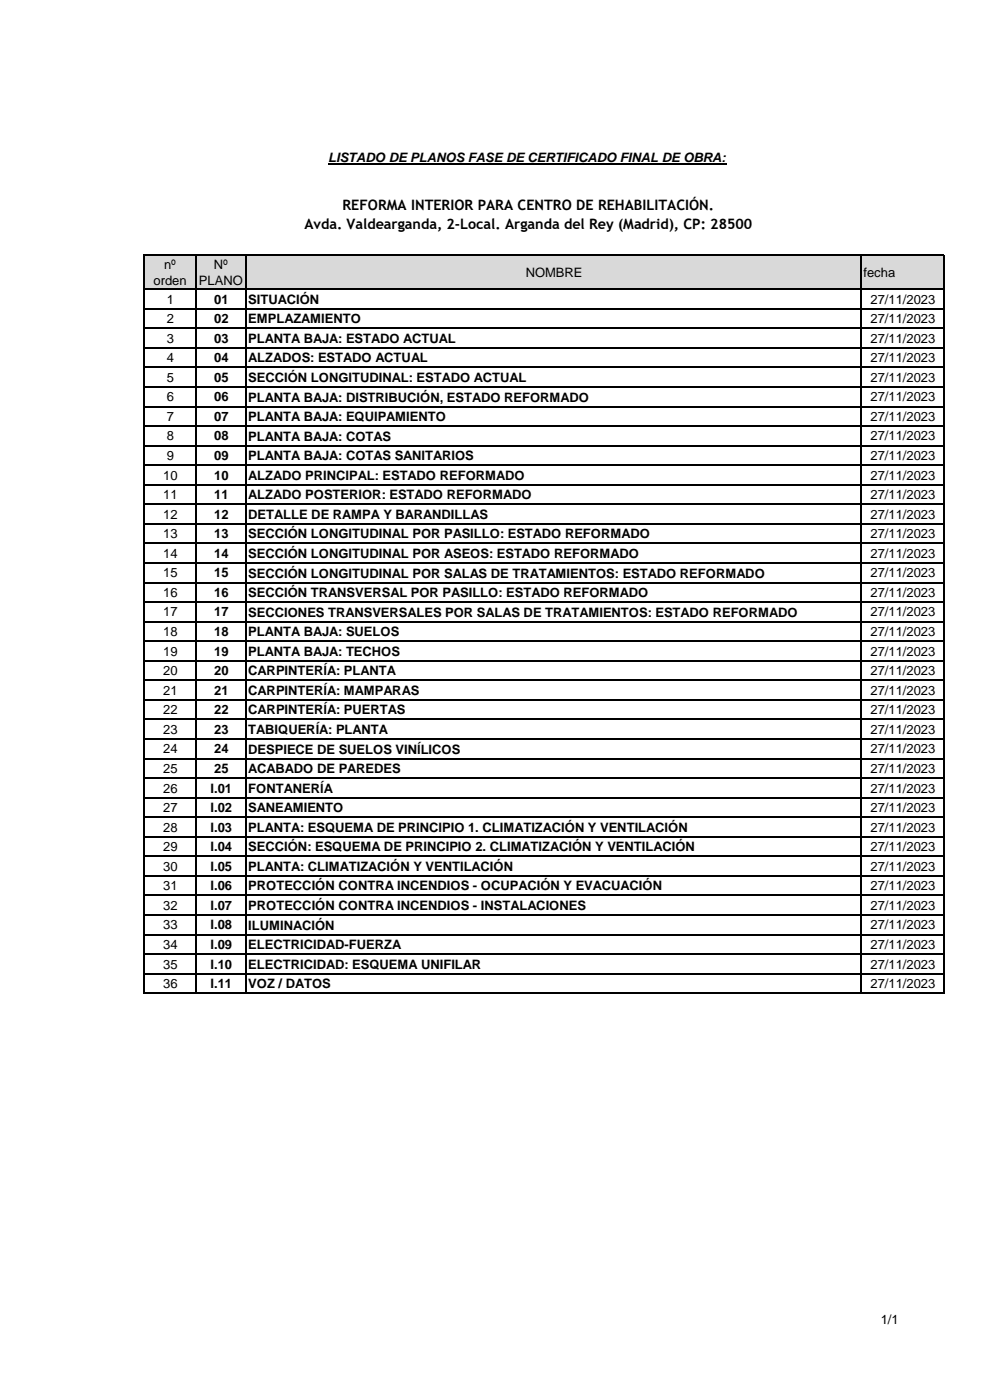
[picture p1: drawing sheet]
<svg xmlns="http://www.w3.org/2000/svg" width="210mm" height="297mm" viewBox="0 0 210 297" stroke-linecap="round" stroke-linejoin="round" font-family="sans-serif">
<defs><g id="words">
<g font-size="3">
<text x="72.7" y="44.5">REFORMA INTERIOR PARA CENTRO DE REHABILITACIÓN.</text>
<text x="64.6" y="48.6">Avda. Valdearganda, 2-Local. Arganda del Rey (Madrid), CP: 28500</text>
</g>
<g font-size="2.8">
<text x="69.6" y="34.4">LISTADO DE PLANOS FASE DE CERTIFICADO FINAL DE OBRA:</text>
<text x="34.8" y="57">nº</text>
<text x="45.4" y="57">Nº</text>
<text x="111.5" y="58.7">NOMBRE</text>
<text x="183.2" y="58.7">fecha</text>
<text x="32.6" y="60.4">orden</text>
<text x="35.4" y="64.4">1</text>
<text x="42.2" y="60.4">PLANO</text>
<text x="45.4" y="64.4">01</text>
<text x="52.7" y="64.4">SITUACIÓN</text>
<text x="184.7" y="64.4">27/11/2023</text>
<text x="35.4" y="68.5">2</text>
<text x="45.4" y="68.5">02</text>
<text x="52.7" y="68.6">EMPLAZAMIENTO</text>
<text x="184.7" y="68.5">27/11/2023</text>
<text x="35.4" y="72.7">3</text>
<text x="35.4" y="76.8">4</text>
<text x="45.4" y="72.7">03</text>
<text x="45.4" y="76.8">04</text>
<text x="52.7" y="72.7">PLANTA BAJA: ESTADO ACTUAL</text>
<text x="52.7" y="76.9">ALZADOS: ESTADO ACTUAL</text>
<text x="184.7" y="72.7">27/11/2023</text>
<text x="184.7" y="76.8">27/11/2023</text>
<text x="35.4" y="81">5</text>
<text x="45.4" y="81">05</text>
<text x="52.7" y="81">SECCIÓN LONGITUDINAL: ESTADO ACTUAL</text>
<text x="184.7" y="81">27/11/2023</text>
<text x="35.4" y="85.1">6</text>
<text x="35.4" y="89.3">7</text>
<text x="45.4" y="85.1">06</text>
<text x="45.4" y="89.3">07</text>
<text x="52.7" y="85.2">PLANTA BAJA: DISTRIBUCIÓN, ESTADO REFORMADO</text>
<text x="52.7" y="89.3">PLANTA BAJA: EQUIPAMIENTO</text>
<text x="184.7" y="85.1">27/11/2023</text>
<text x="184.7" y="89.3">27/11/2023</text>
<text x="35.4" y="93.4">8</text>
<text x="45.4" y="93.4">08</text>
<text x="52.7" y="93.5">PLANTA BAJA: COTAS</text>
<text x="184.7" y="93.4">27/11/2023</text>
<text x="34.6" y="101.7">10</text>
<text x="35.4" y="97.6">9</text>
<text x="45.4" y="97.6">09</text>
<text x="45.4" y="101.7">10</text>
<text x="52.7" y="97.6">PLANTA BAJA: COTAS SANITARIOS</text>
<text x="52.7" y="101.8">ALZADO PRINCIPAL: ESTADO REFORMADO</text>
<text x="184.7" y="97.6">27/11/2023</text>
<text x="184.7" y="101.7">27/11/2023</text>
<text x="34.6" y="105.9">11</text>
<text x="45.4" y="105.9">11</text>
<text x="52.7" y="105.9">ALZADO POSTERIOR: ESTADO REFORMADO</text>
<text x="184.7" y="105.9">27/11/2023</text>
<text x="34.6" y="110">12</text>
<text x="45.4" y="110">12</text>
<text x="52.7" y="110.1">DETALLE DE RAMPA Y BARANDILLAS</text>
<text x="184.7" y="110">27/11/2023</text>
<text x="34.6" y="114.2">13</text>
<text x="34.6" y="118.3">14</text>
<text x="45.4" y="114.2">13</text>
<text x="45.4" y="118.3">14</text>
<text x="52.7" y="114.2">SECCIÓN LONGITUDINAL POR PASILLO: ESTADO REFORMADO</text>
<text x="52.7" y="118.4">SECCIÓN LONGITUDINAL POR ASEOS: ESTADO REFORMADO</text>
<text x="184.7" y="114.2">27/11/2023</text>
<text x="184.7" y="118.3">27/11/2023</text>
<text x="34.6" y="122.5">15</text>
<text x="45.4" y="122.5">15</text>
<text x="52.7" y="122.5">SECCIÓN LONGITUDINAL POR SALAS DE TRATAMIENTOS: ESTADO REFORMADO</text>
<text x="184.7" y="122.5">27/11/2023</text>
<text x="34.6" y="126.6">16</text>
<text x="34.6" y="130.8">17</text>
<text x="45.4" y="126.6">16</text>
<text x="45.4" y="130.8">17</text>
<text x="52.7" y="126.7">SECCIÓN TRANSVERSAL POR PASILLO: ESTADO REFORMADO</text>
<text x="52.7" y="130.8">SECCIONES TRANSVERSALES POR SALAS DE TRATAMIENTOS: ESTADO REFORMADO</text>
<text x="184.7" y="126.6">27/11/2023</text>
<text x="184.7" y="130.8">27/11/2023</text>
<text x="34.6" y="134.9">18</text>
<text x="45.4" y="134.9">18</text>
<text x="52.7" y="135">PLANTA BAJA: SUELOS</text>
<text x="184.7" y="134.9">27/11/2023</text>
<text x="34.6" y="139.1">19</text>
<text x="34.6" y="143.2">20</text>
<text x="45.4" y="139.1">19</text>
<text x="45.4" y="143.2">20</text>
<text x="52.7" y="139.1">PLANTA BAJA: TECHOS</text>
<text x="52.7" y="143.3">CARPINTERÍA: PLANTA</text>
<text x="184.7" y="139.1">27/11/2023</text>
<text x="184.7" y="143.2">27/11/2023</text>
<text x="34.6" y="147.4">21</text>
<text x="45.4" y="147.4">21</text>
<text x="52.7" y="147.4">CARPINTERÍA: MAMPARAS</text>
<text x="184.7" y="147.4">27/11/2023</text>
<text x="34.6" y="151.5">22</text>
<text x="34.6" y="155.7">23</text>
<text x="45.4" y="151.5">22</text>
<text x="45.4" y="155.7">23</text>
<text x="52.7" y="151.6">CARPINTERÍA: PUERTAS</text>
<text x="52.7" y="155.7">TABIQUERÍA: PLANTA</text>
<text x="184.7" y="151.5">27/11/2023</text>
<text x="184.7" y="155.7">27/11/2023</text>
<text x="34.6" y="159.8">24</text>
<text x="45.4" y="159.8">24</text>
<text x="52.7" y="159.9">DESPIECE DE SUELOS VINÍLICOS</text>
<text x="184.7" y="159.8">27/11/2023</text>
<text x="34.6" y="164">25</text>
<text x="45.4" y="164">25</text>
<text x="52.7" y="164">ACABADO DE PAREDES</text>
<text x="184.7" y="164">27/11/2023</text>
<text x="34.6" y="168.1">26</text>
<text x="34.6" y="172.3">27</text>
<text x="44.7" y="168.1">I.01</text>
<text x="44.7" y="172.3">I.02</text>
<text x="52.7" y="168.2">FONTANERÍA</text>
<text x="52.7" y="172.3">SANEAMIENTO</text>
<text x="184.7" y="168.1">27/11/2023</text>
<text x="184.7" y="172.3">27/11/2023</text>
<text x="34.6" y="176.4">28</text>
<text x="44.7" y="176.4">I.03</text>
<text x="52.7" y="176.5">PLANTA: ESQUEMA DE PRINCIPIO 1. CLIMATIZACIÓN Y VENTILACIÓN</text>
<text x="184.7" y="176.4">27/11/2023</text>
<text x="34.6" y="180.6">29</text>
<text x="34.6" y="184.7">30</text>
<text x="44.7" y="180.6">I.04</text>
<text x="44.7" y="184.7">I.05</text>
<text x="52.7" y="180.6">SECCIÓN: ESQUEMA DE PRINCIPIO 2. CLIMATIZACIÓN Y VENTILACIÓN</text>
<text x="52.7" y="184.8">PLANTA: CLIMATIZACIÓN Y VENTILACIÓN</text>
<text x="184.7" y="180.6">27/11/2023</text>
<text x="184.7" y="184.7">27/11/2023</text>
<text x="34.6" y="188.9">31</text>
<text x="44.7" y="188.9">I.06</text>
<text x="52.7" y="188.9">PROTECCIÓN CONTRA INCENDIOS - OCUPACIÓN Y EVACUACIÓN</text>
<text x="184.7" y="188.9">27/11/2023</text>
<text x="34.6" y="193">32</text>
<text x="34.6" y="197.2">33</text>
<text x="44.7" y="193">I.07</text>
<text x="44.7" y="197.2">I.08</text>
<text x="52.7" y="193.1">PROTECCIÓN CONTRA INCENDIOS - INSTALACIONES</text>
<text x="52.7" y="197.2">ILUMINACIÓN</text>
<text x="184.7" y="193">27/11/2023</text>
<text x="184.7" y="197.2">27/11/2023</text>
<text x="34.6" y="201.3">34</text>
<text x="44.7" y="201.3">I.09</text>
<text x="52.7" y="201.4">ELECTRICIDAD-FUERZA</text>
<text x="184.7" y="201.3">27/11/2023</text>
<text x="34.6" y="205.5">35</text>
<text x="34.6" y="209.6">36</text>
<text x="44.7" y="205.5">I.10</text>
<text x="44.7" y="209.6">I.11</text>
<text x="52.7" y="205.5">ELECTRICIDAD: ESQUEMA UNIFILAR</text>
<text x="52.7" y="209.7">VOZ / DATOS</text>
<text x="184.7" y="205.5">27/11/2023</text>
<text x="184.7" y="209.6">27/11/2023</text>
<text x="186.9" y="280.8">1/1</text>
</g>
</g></defs>
<path d="M30.7 54.1h169.5v7.3h-169.5z" fill-rule="evenodd" fill="#d9d9d9"/>
<path d="M69.6 34.9h84.5" fill="none" stroke="#000" stroke-width=".3"/>
<g fill="none" stroke="#000" stroke-width=".25">
<path d="M30.5 53.9v157M30.7 54.1h169.6M41.5 54.2v156.7M52.1 54.2v156.7M182.6 54.2v156.7M200.2 54.2v156.7M30.7 61.3h169.6M30.7 65.5h169.6M30.7 69.6h169.6M30.7 73.8h169.6M30.7 77.9h169.6M30.7 82.1h169.6"/>
<path d="M30.7 86.2h169.6M30.7 90.4h169.6M30.7 94.5h169.6M30.7 98.7h169.6M30.7 102.8h169.6M30.7 107h169.6M30.7 111.1h169.6M30.7 115.3h169.6M30.7 119.4h169.6M30.7 123.6h169.6M30.7 127.7h169.6M30.7 131.9h169.6"/>
<path d="M30.7 136h169.6M30.7 140.2h169.6M30.7 144.3h169.6M30.7 148.5h169.6M30.7 152.6h169.6M30.7 156.8h169.6M30.7 160.9h169.6M30.7 165.1h169.6M30.7 169.2h169.6M30.7 173.4h169.6M30.7 177.5h169.6M30.7 181.7h169.6"/>
<path d="M30.7 185.8h169.6M30.7 190h169.6M30.7 194.1h169.6M30.7 198.3h169.6M30.7 202.4h169.6M30.7 206.6h169.6"/>
</g>
<path d="M30.7 210.7h169.6" fill="none" stroke="#000" stroke-width=".26"/>
<use href="#words"/>
</svg>
